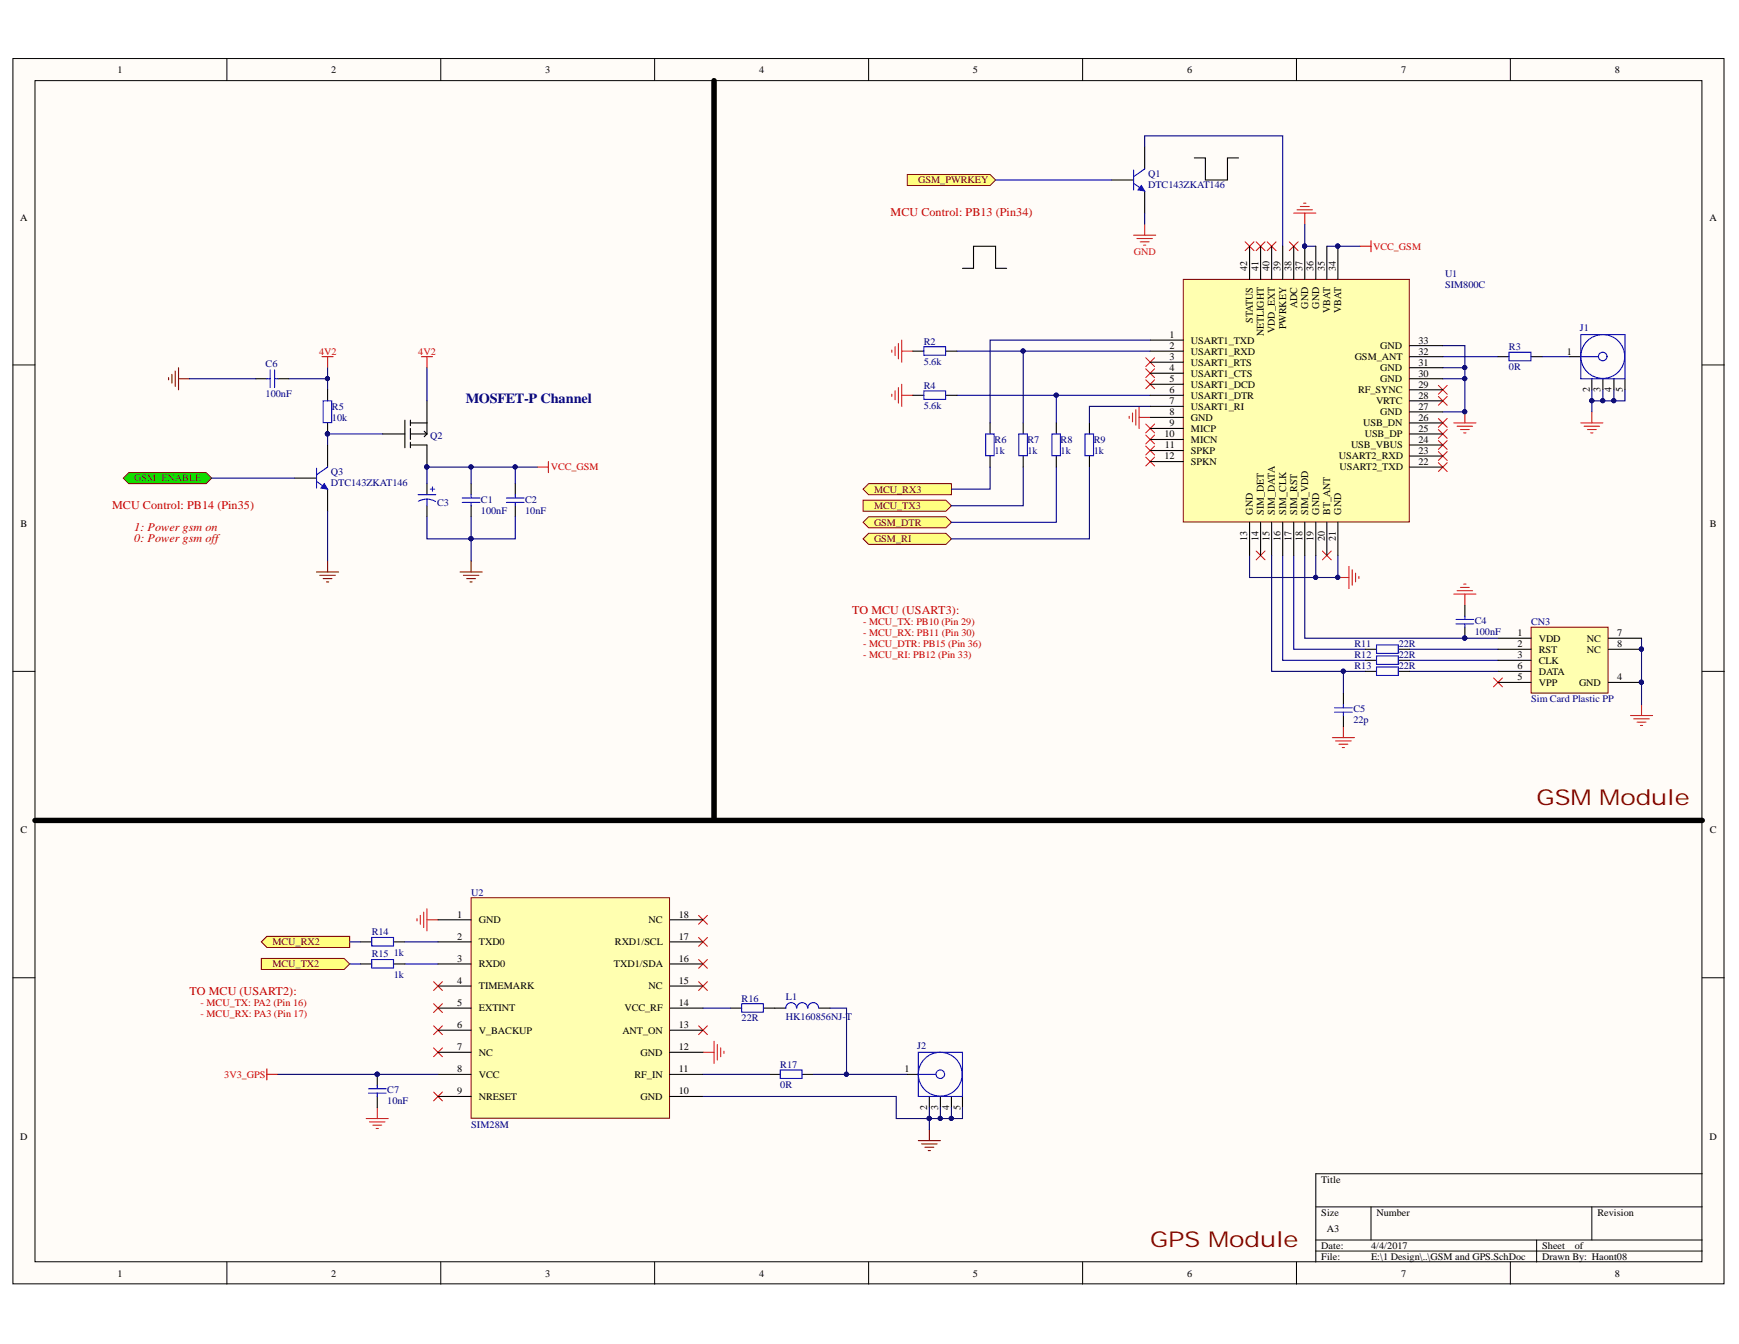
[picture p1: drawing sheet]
<svg xmlns="http://www.w3.org/2000/svg" width="279mm" height="216mm" viewBox="0 0 279 216" stroke-linecap="round" stroke-linejoin="round" font-family="sans-serif">
<defs><g id="words">
<g font-size="3.5" fill="#800000">
<text x="246.9" y="129.3">GSM Module</text>
<text x="184.8" y="200.2">GPS Module</text>
</g>
<text font-size="2.2" fill="#000080" x="74.8" y="64.8">MOSFET-P Channel</text>
<g font-size="1.9" fill="#bf0000">
<text x="143.1" y="34.7">MCU Control: PB13 (Pin34)</text>
<text x="18" y="81.7">MCU Control: PB14 (Pin35)</text>
<text x="21.6" y="85.3">1: Power gsm on</text>
<text x="21.6" y="87">0: Power gsm off</text>
<text x="136.9" y="98.6">TO MCU (USART3):</text>
<text x="30.5" y="159.8">TO MCU (USART2):</text>
</g>
<g font-size="1.6">
<text x="18.9" y="11.7">1</text>
<text x="53.2" y="11.7">2</text>
<text x="87.6" y="11.7">3</text>
<text x="122" y="11.7">4</text>
<text x="156.3" y="11.7">5</text>
<text x="190.7" y="11.7">6</text>
<text x="225.1" y="11.7">7</text>
<text x="259.4" y="11.7">8</text>
<text x="3.3" y="35.4">A</text>
<text x="274.7" y="35.4">A</text>
<text x="200.4" y="43.5" transform="rotate(-90 200.4 43.5)">42</text>
<text x="202.2" y="43.5" transform="rotate(-90 202.2 43.5)">41</text>
<text x="204" y="43.5" transform="rotate(-90 204 43.5)">40</text>
<text x="205.7" y="43.5" transform="rotate(-90 205.7 43.5)">39</text>
<text x="207.5" y="43.5" transform="rotate(-90 207.5 43.5)">38</text>
<text x="209.3" y="43.5" transform="rotate(-90 209.3 43.5)">37</text>
<text x="211.1" y="43.5" transform="rotate(-90 211.1 43.5)">36</text>
<text x="212.8" y="43.5" transform="rotate(-90 212.8 43.5)">35</text>
<text x="214.6" y="43.5" transform="rotate(-90 214.6 43.5)">34</text>
<text x="201.3" y="51.9" transform="rotate(-90 201.3 51.9)">STATUS</text>
<text x="204.8" y="53.5" transform="rotate(-90 204.8 53.5)">VDD_EXT</text>
<text x="206.6" y="52.9" transform="rotate(-90 206.6 52.9)">PWRKEY</text>
<text x="208.4" y="49.5" transform="rotate(-90 208.4 49.5)">ADC</text>
<text x="210.2" y="49.6" transform="rotate(-90 210.2 49.6)">GND</text>
<text x="211.9" y="49.6" transform="rotate(-90 211.9 49.6)">GND</text>
<text x="213.7" y="50.3" transform="rotate(-90 213.7 50.3)">VBAT</text>
<text x="215.5" y="50.3" transform="rotate(-90 215.5 50.3)">VBAT</text>
<text x="187.9" y="54.3">1</text>
<text x="187.9" y="56.1">2</text>
<text x="187.9" y="57.8">3</text>
<text x="187.9" y="59.6">4</text>
<text x="191.4" y="55.2">USART1_TXD</text>
<text x="191.4" y="57">USART1_RXD</text>
<text x="191.4" y="58.7">USART1_RTS</text>
<text x="203.1" y="54" transform="rotate(-90 203.1 54)">NETLIGHT</text>
<text x="217.7" y="57.8">GSM_ANT</text>
<text x="221.8" y="59.6">GND</text>
<text x="221.8" y="56.1">GND</text>
<text x="227.9" y="58.7">31</text>
<text x="227.9" y="57">32</text>
<text x="227.9" y="55.2">33</text>
<text x="251.8" y="57">1</text>
<text x="187.9" y="61.4">5</text>
<text x="187.9" y="63.2">6</text>
<text x="187.9" y="65">7</text>
<text x="191.4" y="60.5">USART1_CTS</text>
<text x="191.4" y="62.3">USART1_DCD</text>
<text x="191.4" y="64.1">USART1_DTR</text>
<text x="191.4" y="65.8">USART1_RI</text>
<text x="218.2" y="63.2">RF_SYNC</text>
<text x="221.1" y="65">VRTC</text>
<text x="221.8" y="61.4">GND</text>
<text x="227.9" y="65.8">27</text>
<text x="227.9" y="64.1">28</text>
<text x="227.9" y="62.3">29</text>
<text x="227.9" y="60.5">30</text>
<text x="255.4" y="63" transform="rotate(-90 255.4 63)">2</text>
<text x="257.2" y="63" transform="rotate(-90 257.2 63)">3</text>
<text x="258.9" y="63" transform="rotate(-90 258.9 63)">4</text>
<text x="260.7" y="63" transform="rotate(-90 260.7 63)">5</text>
<text x="187.1" y="70.2">10</text>
<text x="187.9" y="66.7">8</text>
<text x="187.9" y="68.5">9</text>
<text x="191.4" y="67.6">GND</text>
<text x="191.4" y="69.3">MICP</text>
<text x="191.4" y="71.1">MICN</text>
<text x="219" y="68.5">USB_DN</text>
<text x="219.3" y="70.2">USB_DP</text>
<text x="221.8" y="66.7">GND</text>
<text x="227.9" y="71.1">24</text>
<text x="227.9" y="69.3">25</text>
<text x="227.9" y="67.6">26</text>
<text x="187.1" y="73.8">12</text>
<text x="187.2" y="72">11</text>
<text x="191.4" y="72.9">SPKP</text>
<text x="191.4" y="74.7">SPKN</text>
<text x="215.1" y="73.8">USART2_RXD</text>
<text x="215.2" y="75.6">USART2_TXD</text>
<text x="217.1" y="72">USB_VBUS</text>
<text x="227.9" y="74.7">22</text>
<text x="227.9" y="72.9">23</text>
<text x="201.3" y="82.7" transform="rotate(-90 201.3 82.7)">GND</text>
<text x="203.1" y="82.7" transform="rotate(-90 203.1 82.7)">SIM_DET</text>
<text x="204.8" y="82.7" transform="rotate(-90 204.8 82.7)">SIM_DATA</text>
<text x="206.6" y="82.7" transform="rotate(-90 206.6 82.7)">SIM_CLK</text>
<text x="208.4" y="82.7" transform="rotate(-90 208.4 82.7)">SIM_RST</text>
<text x="210.2" y="82.7" transform="rotate(-90 210.2 82.7)">SIM_VDD</text>
<text x="211.9" y="82.7" transform="rotate(-90 211.9 82.7)">GND</text>
<text x="213.7" y="82.7" transform="rotate(-90 213.7 82.7)">BT_ANT</text>
<text x="215.5" y="82.7" transform="rotate(-90 215.5 82.7)">GND</text>
<text x="3.3" y="84.7">B</text>
<text x="200.4" y="86.9" transform="rotate(-90 200.4 86.9)">13</text>
<text x="202.2" y="86.9" transform="rotate(-90 202.2 86.9)">14</text>
<text x="204" y="86.9" transform="rotate(-90 204 86.9)">15</text>
<text x="205.7" y="86.9" transform="rotate(-90 205.7 86.9)">16</text>
<text x="207.5" y="86.9" transform="rotate(-90 207.5 86.9)">17</text>
<text x="209.3" y="86.9" transform="rotate(-90 209.3 86.9)">18</text>
<text x="211.1" y="86.9" transform="rotate(-90 211.1 86.9)">19</text>
<text x="212.8" y="86.9" transform="rotate(-90 212.8 86.9)">20</text>
<text x="214.6" y="86.9" transform="rotate(-90 214.6 86.9)">21</text>
<text x="274.7" y="84.7">B</text>
<text x="243.8" y="102.2">1</text>
<text x="243.8" y="103.9">2</text>
<text x="243.8" y="105.7">3</text>
<text x="243.8" y="107.5">6</text>
<text x="247.2" y="103.1">VDD</text>
<text x="247.2" y="104.8">RST</text>
<text x="247.2" y="106.6">CLK</text>
<text x="255" y="103.1">NC</text>
<text x="255" y="104.8">NC</text>
<text x="259.8" y="102.2">7</text>
<text x="259.8" y="103.9">8</text>
<text x="243.8" y="109.3">5</text>
<text x="247.2" y="110.2">VPP</text>
<text x="247.2" y="108.4">DATA</text>
<text x="253.7" y="110.2">GND</text>
<text x="259.8" y="109.3">4</text>
<text x="3.3" y="133.9">C</text>
<text x="274.7" y="133.9">C</text>
<text x="73.5" y="147.4">1</text>
<text x="76.9" y="148.3">GND</text>
<text x="104.2" y="148.3">NC</text>
<text x="109" y="147.4">18</text>
<text x="73.5" y="151">2</text>
<text x="73.5" y="154.5">3</text>
<text x="76.9" y="151.9">TXD0</text>
<text x="76.9" y="155.4">RXD0</text>
<text x="98.6" y="155.4">TXD1/SDA</text>
<text x="98.8" y="151.9">RXD1/SCL</text>
<text x="109" y="154.5">16</text>
<text x="109" y="151">17</text>
<text x="73.5" y="158">4</text>
<text x="73.5" y="161.6">5</text>
<text x="76.9" y="158.9">TIMEMARK</text>
<text x="104.2" y="158.9">NC</text>
<text x="109" y="161.6">14</text>
<text x="109" y="158">15</text>
<text x="73.5" y="165.1">6</text>
<text x="76.9" y="162.5">EXTINT</text>
<text x="76.9" y="166">V_BACKUP</text>
<text x="100" y="166">ANT_ON</text>
<text x="100.3" y="162.5">VCC_RF</text>
<text x="109" y="165.1">13</text>
<text x="73.5" y="168.7">7</text>
<text x="73.5" y="172.2">8</text>
<text x="76.9" y="169.6">NC</text>
<text x="76.9" y="173.1">VCC</text>
<text x="101.9" y="173.1">RF_IN</text>
<text x="102.9" y="169.6">GND</text>
<text x="109" y="172.2">11</text>
<text x="109" y="168.7">12</text>
<text x="145.3" y="172.2">1</text>
<text x="73.5" y="175.8">9</text>
<text x="76.9" y="176.7">NRESET</text>
<text x="102.9" y="176.7">GND</text>
<text x="109" y="175.8">10</text>
<text x="149" y="178.3" transform="rotate(-90 149 178.3)">2</text>
<text x="150.7" y="178.3" transform="rotate(-90 150.7 178.3)">3</text>
<text x="152.5" y="178.3" transform="rotate(-90 152.5 178.3)">4</text>
<text x="154.3" y="178.3" transform="rotate(-90 154.3 178.3)">5</text>
<text x="3.3" y="183.1">D</text>
<text x="274.7" y="183.1">D</text>
<text x="212.3" y="190">Title</text>
<text x="212.3" y="195.3">Size</text>
<text x="213.2" y="198">A3</text>
<text x="221.2" y="195.3">Number</text>
<text x="256.7" y="195.3">Revision</text>
<text x="212.3" y="200.6">Date:</text>
<text x="212.3" y="202.4">File:</text>
<text x="220.3" y="200.6">4/4/2017</text>
<text x="220.3" y="202.4">E:\1 Design\..\GSM and GPS.SchDoc</text>
<text x="247.8" y="200.6">Sheet</text>
<text x="247.8" y="202.4">Drawn By: Haont08</text>
<text x="253" y="200.6">of</text>
<text x="18.9" y="205.1">1</text>
<text x="53.2" y="205.1">2</text>
<text x="87.6" y="205.1">3</text>
<text x="122" y="205.1">4</text>
<text x="156.3" y="205.1">5</text>
<text x="190.7" y="205.1">6</text>
<text x="225.1" y="205.1">7</text>
<text x="259.4" y="205.1">8</text>
</g>
<g font-size="1.6" fill="#800000">
<text x="147.5" y="29.5">GSM_PWRKEY</text>
<text x="21.6" y="77.3">GSM_ENABLE</text>
<text x="140.4" y="81.8">MCU_TX3</text>
<text x="140.4" y="79.1">MCU_RX3</text>
<text x="140.4" y="84.4">GSM_DTR</text>
<text x="140.4" y="87.1">GSM_RI</text>
<text x="43.8" y="155.4">MCU_TX2</text>
<text x="43.8" y="151.9">MCU_RX2</text>
</g>
<g font-size="1.6" fill="#000080">
<text x="184.5" y="28.4">Q1</text>
<text x="184.5" y="30.1">DTC143ZKAT146</text>
<text x="232.2" y="44.5">U1</text>
<text x="232.2" y="46.3">SIM800C</text>
<text x="253.8" y="53.2">J1</text>
<text x="42.7" y="58.9">C6</text>
<text x="148.4" y="58.6">5.6k</text>
<text x="148.4" y="55.4">R2</text>
<text x="242.4" y="59.4">0R</text>
<text x="242.4" y="56.2">R3</text>
<text x="42.7" y="63.9">100nF</text>
<text x="53.3" y="65.8">R5</text>
<text x="148.4" y="65.6">5.6k</text>
<text x="148.4" y="62.5">R4</text>
<text x="53.3" y="67.6">10k</text>
<text x="69.1" y="70.5">Q2</text>
<text x="159.8" y="71.1">R6</text>
<text x="165.1" y="71.1">R7</text>
<text x="170.4" y="71.1">R8</text>
<text x="175.7" y="71.1">R9</text>
<text x="53.2" y="76.3">Q3</text>
<text x="159.8" y="72.9">1k</text>
<text x="165.1" y="72.9">1k</text>
<text x="170.4" y="72.9">1k</text>
<text x="175.7" y="72.9">1k</text>
<text x="53.2" y="78.1">DTC143ZKAT146</text>
<text x="70.2" y="81.2">C3</text>
<text x="77.3" y="82.5">100nF</text>
<text x="77.3" y="80.7">C1</text>
<text x="84.4" y="82.5">10nF</text>
<text x="84.4" y="80.7">C2</text>
<text x="236.9" y="102">100nF</text>
<text x="236.9" y="100.2">C4</text>
<text x="246" y="100.4">CN3</text>
<text x="217.6" y="103.9">R11</text>
<text x="217.6" y="105.7">R12</text>
<text x="217.6" y="107.5">R13</text>
<text x="224.7" y="103.9">22R</text>
<text x="224.7" y="105.7">22R</text>
<text x="224.7" y="107.5">22R</text>
<text x="246" y="112.8">Sim Card Plastic PP</text>
<text x="217.4" y="116.2">22p</text>
<text x="217.4" y="114.4">C5</text>
<text x="75.7" y="143.9">U2</text>
<text x="59.7" y="150.3">R14</text>
<text x="59.7" y="153.8">R15</text>
<text x="63.3" y="153.6">1k</text>
<text x="63.3" y="157.1">1k</text>
<text x="119.1" y="160.9">R16</text>
<text x="126.3" y="160.7">L1</text>
<text x="119.1" y="164.1">22R</text>
<text x="126.3" y="163.9">HK160856NJ-T</text>
<text x="125.4" y="171.5">R17</text>
<text x="147.4" y="168.5">J2</text>
<text x="62.2" y="177.4">10nF</text>
<text x="62.2" y="175.6">C7</text>
<text x="125.4" y="174.7">0R</text>
<text x="75.7" y="181.1">SIM28M</text>
</g>
<text font-size="1.6" fill="#ee0e22" x="182.2" y="41">GND</text>
<g font-size="1.6" fill="#f00">
<text x="220.6" y="40.1">VCC_GSM</text>
<text x="51.3" y="57">4V2</text>
<text x="67.2" y="57">4V2</text>
<text x="88.5" y="75.6">VCC_GSM</text>
<text x="36" y="173.1">3V3_GPS</text>
</g>
<g font-size="1.6" fill="#bf0000">
<text x="138.7" y="100.4">- MCU_TX: PB10 (Pin 29)</text>
<text x="138.7" y="102.2">- MCU_RX: PB11 (Pin 30)</text>
<text x="138.7" y="103.9">- MCU_DTR: PB15 (Pin 36)</text>
<text x="138.7" y="105.7">- MCU_RI: PB12 (Pin 33)</text>
<text x="32.2" y="161.6">- MCU_TX: PA2 (Pin 16)</text>
<text x="32.2" y="163.4">- MCU_RX: PA3 (Pin 17)</text>
</g>
</g></defs>
<g fill="#fffcf8" stroke="#000" stroke-width=".16">
<path d="M2.1 9.4h274.9v196.8h-274.9z"/>
<path d="M5.6 13h267.8v189.7h-267.8z"/>
</g>
<g fill="none" stroke="#000" stroke-width=".16">
<path d="M36.5 9.4v3.6M70.8 9.4v3.6M105.2 9.4v3.6M139.6 9.4v3.6M173.9 9.4v3.6M208.3 9.4v3.6M242.7 9.4v3.6M2.1 58.6h3.5M273.5 58.6h3.5M2.1 107.8h3.5M273.5 107.8h3.5M2.1 157.1h3.5"/>
<path d="M273.5 157.1h3.5M211.4 193.9h62.1M211.4 199.2h62.1M220.3 193.9v5.3M246.9 199.2v3.5M255.8 193.9v5.3M273.5 188.6h-62.1v14.1M36.5 202.7v3.6M70.8 202.7v3.6M105.2 202.7v3.6M139.6 202.7v3.6M173.9 202.7v3.6"/>
<path d="M208.3 202.7v3.6M211.4 201h62.1M242.7 202.7v3.6"/>
</g>
<g fill="#ffff80" stroke="#800000" stroke-width=".16">
<path d="M145.8 28h13.3l.9 .9-.9 .9h-13.3z" fill-rule="evenodd"/>
<path d="M138.7 83.9l.9-.9h12.4l.9 .9-.9 .9h-12.4z" fill-rule="evenodd"/>
<path d="M138.7 80.4h13.3l.9 .8-.9 .9h-13.3z" fill-rule="evenodd"/>
<path d="M138.7 78.6l.9-.9h13.3v1.8h-13.3z" fill-rule="evenodd"/>
</g>
<g fill="none" stroke="#ee0e22" stroke-width=".18">
<path d="M233.6 95.4h3.5M234.1 94.9h2.5M234.6 94.4h1.5M235.2 93.8h.3M235.4 95.4v1.8M214.1 118.5h3.5M214.6 119h2.5M215.1 119.6h1.5M215.8 116.7v1.8M262 114.9h3.5M262.5 115.5h2.5M263 116h1.4"/>
<path d="M263.6 116.5h.3M263.7 113.2v1.7M215.7 120.1h.3M58.8 179.7h3.6M60.6 177.9v1.8M59.4 180.2h2.5M59.9 180.7h1.4M60.4 181.3h.4"/>
</g>
<path d="M51.7 57.3h1.8M52.6 57.3v1.8" fill="none" stroke="#f00" stroke-width=".18"/>
<g fill="#ffff80" stroke="#800000" stroke-width=".16">
<path d="M42 154h13.3l.9 .9-.9 .8h-13.3z" fill-rule="evenodd"/>
<path d="M42 151.3l.9-.9h13.3v1.8h-13.3z" fill-rule="evenodd"/>
</g>
<path d="M86.3 75h1.8M88.1 74.1v1.8" fill="none" stroke="#f00" stroke-width=".18"/>
<path d="M19.8 76.8l.9-.9h12.4l.9 .9-.9 .9h-12.4z" fill-rule="evenodd" fill="#0f0" stroke="#800000" stroke-width=".16"/>
<path d="M218.5 39.6h1.8M220.3 38.7v1.7M67.7 57.3h1.8M68.6 57.3v1.8" fill="none" stroke="#f00" stroke-width=".18"/>
<path d="M182.1 37.8h3.6M182.7 38.3h2.5M183.2 38.8h1.4M183.7 39.4h.4M183.9 36v1.8" fill="none" stroke="#ee0e22" stroke-width=".18"/>
<path d="M138.7 86.6l.9-.9h12.4l.9 .9-.9 .8h-12.4z" fill-rule="evenodd" fill="#ffff80" stroke="#800000" stroke-width=".16"/>
<path d="M42.9 171.7v1.8M42.9 172.6h1.7" fill="none" stroke="#f00" stroke-width=".18"/>
<g fill="none" stroke="#ee0e22" stroke-width=".18">
<path d="M207.9 34.2h3.5M208.4 33.7h2.5M208.9 33.2h1.4M209.5 32.6h.3M209.6 34.2v1.8M143.3 56.2v.4M143.8 55.7v1.4M144.3 55.2v2.5M144.9 54.6v3.6M144.9 56.4h1.8M143.3 63.3v.4M143.8 62.8v1.4"/>
<path d="M144.3 62.3v2.4M144.9 61.7v3.6M144.9 63.5h1.8M181.4 66.9v.3M182 66.3v1.5M182.5 65.8v2.5M183 65.3v3.5M183 67.1h1.8M233.6 67.9h3.5M234.1 68.5h2.5M234.6 69h1.5M235.2 69.5h.3"/>
<path d="M235.4 66.2v1.7M254 67.9h3.5M254.5 68.5h2.5M255 69h1.5M255.6 69.5h.3M255.8 66.2v1.7M215 92.8h1.7M216.7 91v3.5M217.3 91.5v2.5M217.8 92.1v1.4M218.3 92.6v.3M67 147.6v.3"/>
<path d="M67.5 147v1.5M68.1 146.5v2.5M68.6 146v3.5M68.6 147.8h1.8M112.9 169h1.8M114.7 167.3v3.5M115.3 167.8v2.5M115.8 168.3v1.5M116.3 168.9v.3"/>
</g>
<g fill="#000080" stroke="#000080" stroke-width=".16">
<circle cx="214.9" cy="92.7" r=".33"/>
<circle cx="235.3" cy="66.1" r=".33"/>
<circle cx="52.6" cy="60.8" r=".33"/>
<circle cx="263.7" cy="104.3" r=".33"/>
<circle cx="263.7" cy="109.6" r=".33"/>
<circle cx="52.6" cy="69.7" r=".33"/>
<circle cx="211.4" cy="92.7" r=".33"/>
<circle cx="209.6" cy="39.5" r=".33"/>
<circle cx="169.7" cy="63.5" r=".33"/>
<circle cx="164.4" cy="56.4" r=".33"/>
<circle cx="215.8" cy="107.8" r=".33"/>
<circle cx="235.3" cy="60.8" r=".33"/>
<circle cx="235.3" cy="59" r=".33"/>
</g>
<g fill="none" stroke="#f00" stroke-width=".16">
<path d="M200.1 38.8l1.4 1.5M201.5 38.8l-1.4 1.5M201.8 38.8l1.4 1.5M203.2 38.8l-1.4 1.5M203.6 38.8l1.4 1.5M205 38.8l-1.4 1.5M207.1 38.8l1.5 1.5M208.6 38.8l-1.5 1.5M184.1 57.5l1.4 1.4M184.1 59.2l1.4 1.5M185.5 57.5l-1.4 1.4M185.5 59.2l-1.4 1.5"/>
<path d="M184.1 68.1l1.4 1.4M184.1 69.9l1.4 1.4M184.1 71.7l1.4 1.4M184.1 73.4l1.4 1.5M184.1 61l1.4 1.4M185.5 68.1l-1.4 1.4M185.5 69.9l-1.4 1.4M185.5 71.7l-1.4 1.4M185.5 73.4l-1.4 1.5M185.5 61l-1.4 1.4M231.1 61.9l1.4 1.4M231.1 63.7l1.4 1.4"/>
<path d="M231.1 67.2l1.4 1.4M231.1 69l1.4 1.4M231.1 70.8l1.4 1.4M231.1 72.5l1.4 1.5M231.1 74.3l1.4 1.4M232.5 61.9l-1.4 1.4M232.5 63.7l-1.4 1.4M232.5 67.2l-1.4 1.4M232.5 69l-1.4 1.4M232.5 70.8l-1.4 1.4M232.5 72.5l-1.4 1.5M232.5 74.3l-1.4 1.4"/>
<path d="M201.8 88.5l1.4 1.4M203.2 88.5l-1.4 1.4M212.5 88.5l1.4 1.4M213.9 88.5l-1.4 1.4M240 108.9l1.4 1.4M241.4 108.9l-1.4 1.4M69.7 157.7l1.4 1.4M71.1 157.7l-1.4 1.4M112.2 157.7l1.5 1.4M112.2 154.1l1.5 1.5M112.2 150.6l1.5 1.4M112.2 147l1.5 1.5"/>
<path d="M113.7 157.7l-1.5 1.4M113.7 154.1l-1.5 1.5M113.7 150.6l-1.5 1.4M113.7 147l-1.5 1.5M69.7 161.2l1.4 1.5M69.7 164.8l1.4 1.4M69.7 168.3l1.4 1.5M69.7 175.4l1.4 1.4M71.1 161.2l-1.4 1.5M71.1 164.8l-1.4 1.4M71.1 168.3l-1.4 1.5M71.1 175.4l-1.4 1.4"/>
<path d="M112.2 164.8l1.5 1.4M113.7 164.8l-1.5 1.4"/>
</g>
<g fill="none" stroke="#000080" stroke-width=".18">
<path d="M183.9 23.6v-1.8h22.2v17.8M183.9 34.2v1.8M209.6 36v3.6h1.8M52.6 59.1v3.5M153.8 56.4h10.6M231.8 59.1h3.6M231.8 57.3h8.9M61.5 69.7h-8.9v1.8M153.8 63.5h15.9M159.1 75v3.6h-6.2M164.4 75v6.2h-11.5M169.7 75v8.9h-16.8"/>
<path d="M175 75v11.6h-22.1M184.8 65.3h-9.8v2.6M184.8 63.5h-15.1v4.4M231.8 60.8h3.6M200.8 89.2v3.6h10.6M206.1 89.2v16.9h13.3M207.9 89.2v15.1h11.5M211.4 89.2v3.6h3.6v-3.6M215.8 107.8v3.6M226.5 106.1h14.2M226.5 107.8h14.2M226.5 104.3h14.2"/>
<path d="M263.7 102.5v10.7M56.2 154.9h1.8M56.2 151.3h1.8M65 154.9h5.4"/>
</g>
<path d="M114.7 13v118.8M5.6 131.8h267.9" fill="none" stroke="#000" stroke-width=".88"/>
<path d="M246 100.8h12.4v10.5h-12.4z" fill="#ffffb0" stroke="#800000" stroke-width=".16"/>
<path d="M240.7 102.5h5.3M240.7 104.3h5.3M240.7 106.1h5.3M240.7 109.6h5.3M240.7 107.8h5.3M258.4 102.5h5.3M258.4 104.3h5.3M258.4 109.6h5.3" fill="none" stroke="#000" stroke-width=".18"/>
<g fill="#000080" stroke="#000080" stroke-width=".16">
<circle cx="263.7" cy="109.6" r=".33"/>
<circle cx="263.7" cy="104.3" r=".33"/>
<circle cx="136" cy="172.6" r=".33"/>
<circle cx="235.3" cy="102.5" r=".33"/>
<circle cx="235.3" cy="66.1" r=".33"/>
<circle cx="235.3" cy="60.8" r=".33"/>
<circle cx="235.3" cy="59" r=".33"/>
</g>
<path d="M231.8 55.5h3.6v10.7h-3.6M209.6 89.2v13.3h31.1M133.3 161.9h2.7v10.7h9.8" fill="none" stroke="#000080" stroke-width=".18"/>
<path d="M190.1 44.9h36.3v38.9h-36.3z" fill="#ffffb0" stroke="#800000" stroke-width=".16"/>
<g fill="none" stroke="#000" stroke-width=".18">
<path d="M200.8 39.6v5.3M202.5 39.6v5.3M204.3 39.6v5.3M206.1 39.6v5.3M207.9 39.6v5.3M209.6 39.6v5.3M211.4 39.6v5.3M213.2 39.6v5.3M215 39.6v5.3M184.8 54.6h5.3M184.8 56.4h5.3M184.8 58.2h5.3"/>
<path d="M184.8 60h5.3M226.5 59.1h5.3M226.5 57.3h5.3M226.5 55.5h5.3M41.1 60.8h1.8M44.6 60.8h1.8M47.3 76.8h3.6M52.6 62.6v1.8M52.6 67.9v1.8M52.6 71.5v3.5M52.6 78.6v3.5M61.5 69.7h3.5"/>
<path d="M65 67.5v4.4M65.9 71.5h2.7v3.5M65.9 69.7h2.7M65.9 67.9h2.7M65.9 67.5v.9M65.9 68.8v1.8M65.9 71v.9M68.2 69.3l.4 .4M68.6 64.4v5.3M68.6 77.7v1.8M68.6 69.7l-.4 .5M75.7 77.7v1.8"/>
<path d="M82.8 77.7v1.8M184.8 61.7h5.3M184.8 63.5h5.3M184.8 65.3h5.3M184.8 67.1h5.3M184.8 68.8h5.3M184.8 70.6h5.3M184.8 72.4h5.3M184.8 74.1h5.3M226.5 75h5.3M226.5 73.3h5.3M226.5 71.5h5.3"/>
<path d="M226.5 69.7h5.3M226.5 67.9h5.3M226.5 66.2h5.3M226.5 64.4h5.3M226.5 62.6h5.3M226.5 60.8h5.3M68.6 81.2v1.8M75.7 81.2v1.8M82.8 81.2v1.8M200.8 83.9v5.3M202.5 83.9v5.3M204.3 83.9v5.3"/>
<path d="M206.1 83.9v5.3M207.9 83.9v5.3M209.6 83.9v5.3M211.4 83.9v5.3M213.2 83.9v5.3M215 83.9v5.3M58 151.3h1.7M58 154.9h1.7M63.3 151.3h1.7M63.3 154.9h1.7M60.6 172.6v1.8M60.6 176.1v1.8"/>
<path d="M117.4 161.9h1.8M122.7 161.9h3.6M123.6 172.6h1.8M128.9 172.6h1.8M131.6 161.9h1.7"/>
</g>
<g fill="#000080" stroke="#000080" stroke-width=".16">
<circle cx="214.9" cy="39.5" r=".33"/>
<circle cx="209.6" cy="39.5" r=".33"/>
<circle cx="68.6" cy="75" r=".33"/>
<circle cx="52.6" cy="69.7" r=".33"/>
<circle cx="75.7" cy="86.5" r=".33"/>
<circle cx="75.7" cy="75" r=".33"/>
<circle cx="82.8" cy="75" r=".33"/>
<circle cx="60.6" cy="172.6" r=".33"/>
</g>
<g fill="none" stroke="#00f" stroke-width=".18">
<path d="M43.4 59.4v2.9M44.1 59.4v2.9M42.9 60.8h.5M44.1 60.8h.5M50.9 77.3l1.7 1.3M50.9 75.2v3.2M51.9 64.4h1.4v3.5h-1.4zM52.6 75l-1.7 1.3M67.2 79.5h2.8M69.1 78.6h.7M69.5 78.2v.7M74.3 80h2.8"/>
<path d="M75.7 79.5v.5M81.4 80h2.8M82.8 79.5v.5M68.6 80.2l.7 .1 .7 .3M68.6 80.2l-.7 .1-.7 .2M68.6 80.2v1M74.3 80.7h2.8M75.7 80.7v.5M81.4 80.7h2.8M82.8 80.7v.5M59.7 150.6h3.5v1.4h-3.5zM59.7 154.1h3.5v1.4h-3.5z"/>
<path d="M59.2 174.9h2.8M59.2 175.6h2.8M60.6 174.4v.5M60.6 175.6v.5M119.2 161.2h3.5v1.4h-3.5zM125.4 171.9h3.5v1.3h-3.5zM128 161.9a.86 .86 0 0 0-.9-.8 .86 .86 0 0 0-.8 .8M129.7 161.9a.86 .86 0 0 0-.8-.8 .86 .86 0 0 0-.9 .8M131.5 161.9a.86 .86 0 0 0-.8-.8 .86 .86 0 0 0-.9 .8"/>
</g>
<path d="M50.9 91.9h3.5M51.4 92.4h2.5M51.9 92.9h1.4M52.5 93.5h.3M52.6 90.1v1.8M73.9 91.9h3.6M74.5 92.4h2.4M75 92.9h1.4M75.5 93.5h.4M75.7 90.1v1.8" fill="none" stroke="#800000" stroke-width=".18"/>
<path d="M213.2 39.6h5.3M75.7 75v2.7M82.8 75v2.7M68.6 83v3.6h14.2v-3.6M75.7 83v7.1M112.9 161.9h4.5" fill="none" stroke="#000080" stroke-width=".18"/>
<path d="M52.1 77.7l.5 .9-1-.2z" fill="#00f"/>
<path d="M52.1 77.7l.5 .9-1-.2z" fill="none" stroke="#00f" stroke-width=".16"/>
<path d="M34 76.8h13.3" fill="none" stroke="#000080" stroke-width=".18"/>
<path d="M178.6 28.9h3.5M183.9 23.6v3.5M183.9 30.7v3.5" fill="none" stroke="#000" stroke-width=".18"/>
<path d="M182.1 29.4l1.8 1.3M182.1 27.3v3.2M183.9 27.1l-1.8 1.3" fill="none" stroke="#00f" stroke-width=".18"/>
<path d="M183.4 29.8l.5 .9-1.1-.2z" fill="#00f"/>
<path d="M183.4 29.8l.5 .9-1.1-.2z" fill="none" stroke="#00f" stroke-width=".16"/>
<path d="M184.8 54.6h-25.7v13.3M184.8 56.4h-20.4v11.5M247.8 57.3h4.4M204.3 89.2v18.6h15.1M112.9 172.6h10.7M130.7 172.6h5.3" fill="none" stroke="#000080" stroke-width=".18"/>
<g fill="none" stroke="#000" stroke-width=".18">
<path d="M146.7 56.4h1.7M152 56.4h1.8M240.7 57.3h1.8M246 57.3h1.8M146.7 63.5h1.7M152 63.5h1.8M159.1 67.9v1.8M159.1 73.3v1.7M164.4 67.9v1.8M164.4 73.3v1.7M169.7 67.9v1.8M169.7 73.3v1.7"/>
<path d="M175 67.9v1.8M175 73.3v1.7M235.4 97.2v1.8M215.8 111.4v1.8M215.8 114.9v1.8M219.4 104.3h1.8M219.4 106.1h1.8M219.4 107.8h1.8M224.7 104.3h1.8M224.7 106.1h1.8M224.7 107.8h1.8M235.4 100.8v1.7"/>
</g>
<g fill="none" stroke="#00f" stroke-width=".18">
<path d="M148.4 55.7h3.5v1.4h-3.5zM242.5 56.6h3.5v1.4h-3.5zM148.4 62.8h3.5v1.4h-3.5zM158.4 69.7h1.3v3.5h-1.3zM163.7 69.7h1.4v3.5h-1.4zM169 69.7h1.4v3.5h-1.4zM174.3 69.7h1.4v3.5h-1.4zM233.9 99.5h2.9M235.4 99v.5M214.4 113.7h2.9M214.4 114.4h2.9M215.8 113.2v.5"/>
<path d="M215.8 114.4v.5M221.2 103.6h3.5v1.4h-3.5zM221.2 105.4h3.5v1.3h-3.5zM221.2 107.1h3.5v1.4h-3.5zM233.9 100.2h2.9M235.4 100.2v.6"/>
</g>
<g fill="#000080" stroke="#000080" stroke-width=".16">
<circle cx="164.4" cy="56.4" r=".33"/>
<circle cx="215.8" cy="107.8" r=".33"/>
<circle cx="235.3" cy="102.5" r=".33"/>
<circle cx="136" cy="172.6" r=".33"/>
</g>
<path d="M75.7 144.2h31.9v35.4h-31.9z" fill="#ffffb0" stroke="#800000" stroke-width=".16"/>
<g fill="none" stroke="#000" stroke-width=".18">
<path d="M191.9 25.4h1.8v3.5h3.5v-3.5h1.8M154.6 43.1h1.8v-3.5h3.6v3.5h1.7M252.2 57.3h1.8M255.8 60.8v1.8M257.5 60.8v1.8M259.3 60.8v1.8M261.1 60.8v1.8M70.4 147.8h5.3M70.4 151.3h5.3M70.4 154.9h5.3M70.4 158.4h5.3M107.6 147.8h5.3"/>
<path d="M107.6 151.3h5.3M107.6 154.9h5.3M107.6 158.4h5.3M70.4 161.9h5.3M70.4 165.5h5.3M70.4 169h5.3M70.4 172.6h5.3M70.4 176.1h5.3M107.6 161.9h5.3M107.6 165.5h5.3M107.6 169h5.3M107.6 172.6h5.3"/>
<path d="M107.6 176.1h5.3M145.8 172.6h1.7M149.3 176.1v1.8M151.1 176.1v1.8M152.9 176.1v1.8M154.6 176.1v1.8"/>
</g>
<g fill="none" stroke="#000080" stroke-width=".18">
<path d="M160 28.9h18.6M68.6 59.1v5.3M30.5 60.8h10.6M46.4 60.8h6.2M86.3 75h-17.7v2.7M255.8 62.6v3.6M257.5 62.6v1.8h-1.7M259.3 62.6v1.8M261.1 62.6v1.8h-3.6M52.6 82.1v8M65 151.3h5.4M44.6 172.6h25.8"/>
<path d="M112.9 176.1h31.1v3.6h10.6v-1.8M149.3 177.9v3.6M151.1 177.9v1.8M152.9 177.9v1.8"/>
</g>
<g fill="none" stroke="#00f" stroke-width=".18">
<path d="M254 53.7h7.1v7.1h-7.1zM254 57.3h2.8M147.5 169h7.1v7.1h-7.1zM147.5 172.6h2.9"/>
<circle cx="257.5" cy="57.3" r=".68"/>
<circle cx="257.5" cy="57.3" r="3.5"/>
<circle cx="151.1" cy="172.6" r="3.5"/>
<circle cx="151.1" cy="172.6" r=".69"/>
</g>
<path d="M28.2 59.6v2.5M28.7 59.1v3.5M27.1 60.7v.3M27.6 60.1v1.5M28.7 60.8h1.8M147.5 183.2h3.6M148.1 183.8h2.5M148.6 184.3h1.4M149.1 184.8h.4M149.3 181.5v1.7" fill="none" stroke="#800000" stroke-width=".18"/>
<g fill="#000080" stroke="#000080" stroke-width=".16">
<circle cx="149.3" cy="179.7" r=".33"/>
<circle cx="151.1" cy="179.7" r=".33"/>
<circle cx="152.8" cy="179.7" r=".33"/>
<circle cx="255.7" cy="64.4" r=".33"/>
<circle cx="257.5" cy="64.4" r=".33"/>
<circle cx="259.3" cy="64.4" r=".33"/>
<circle cx="60.6" cy="172.6" r=".33"/>
<circle cx="68.6" cy="75" r=".33"/>
<circle cx="75.7" cy="75" r=".33"/>
<circle cx="82.8" cy="75" r=".33"/>
<circle cx="52.6" cy="60.8" r=".33"/>
</g>
<use href="#words"/>
</svg>
